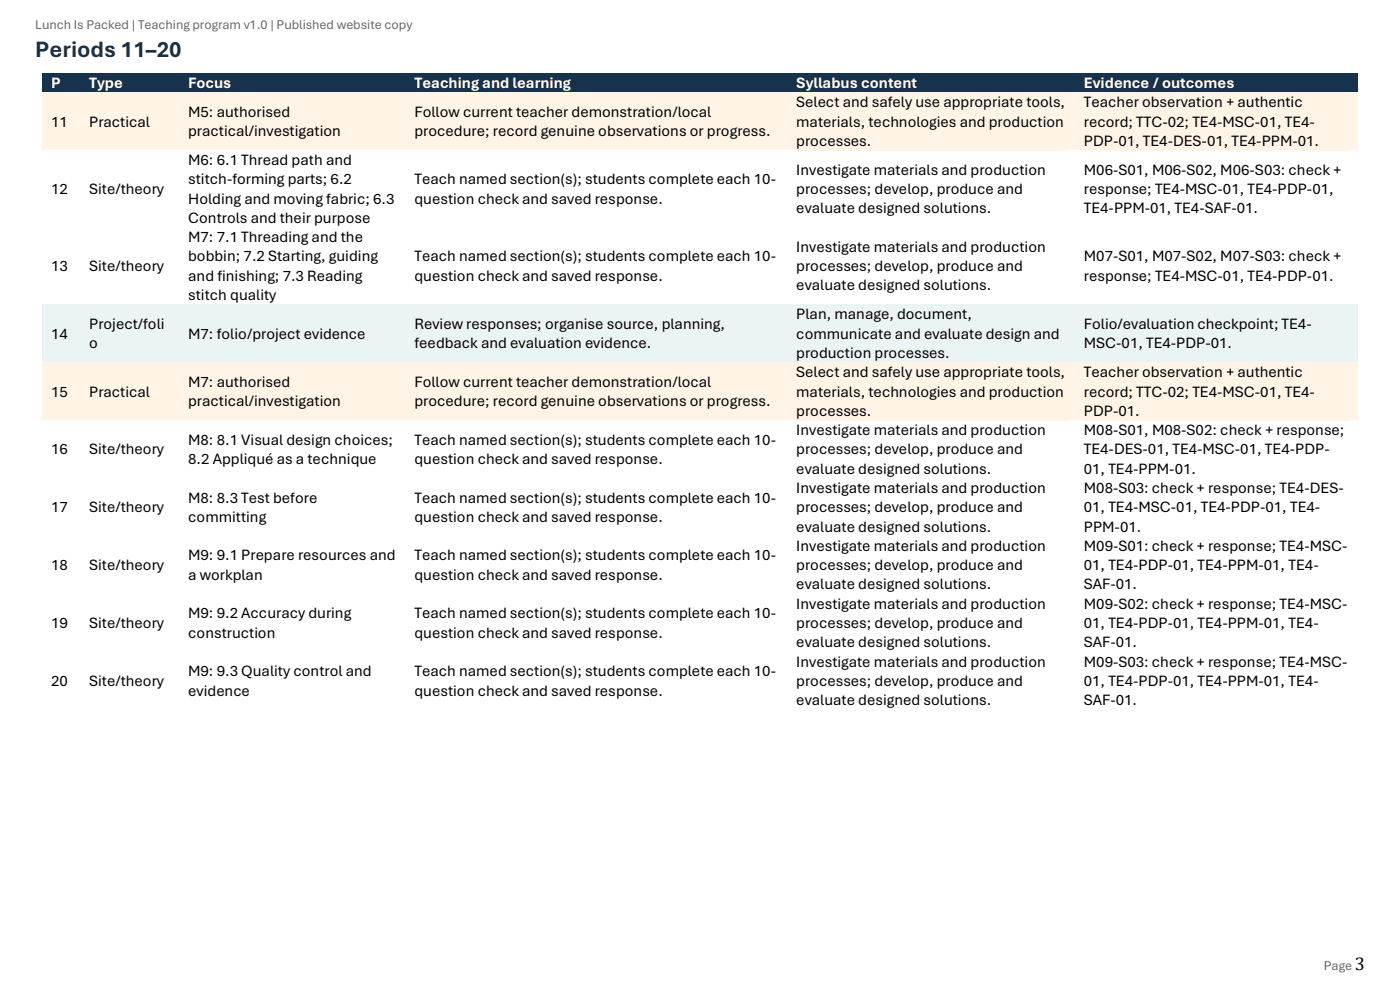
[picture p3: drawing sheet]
<svg xmlns="http://www.w3.org/2000/svg" width="297mm" height="210mm" viewBox="0 0 297 210" stroke-linecap="round" stroke-linejoin="round" font-family="sans-serif">
<defs><g id="words">
<text font-size="5" fill="#17324d" x="7.5" y="12.1">Periods 11–20</text>
<text font-size="3.9" x="287.4" y="205.7">3</text>
<g font-size="3.3" fill="#fff">
<text x="10.9" y="18.7">P</text>
<text x="18.9" y="18.7">Type</text>
<text x="39.9" y="18.7">Focus</text>
<text x="87.9" y="18.7">Teaching and learning</text>
<text x="168.9" y="18.7">Syllabus content</text>
<text x="229.9" y="18.7">Evidence / outcomes</text>
</g>
<g font-size="3.3">
<text x="168.9" y="22.7">Select and safely use appropriate tools,</text>
<text x="229.9" y="22.7">Teacher observation + authentic</text>
<text x="10.9" y="26.8">11</text>
<text x="18.9" y="26.8">Practical</text>
<text x="39.9" y="24.8">M5: authorised</text>
<text x="39.9" y="28.9">practical/investigation</text>
<text x="87.9" y="24.8">Follow current teacher demonstration/local</text>
<text x="87.9" y="28.9">procedure; record genuine observations or progress.</text>
<text x="168.9" y="26.8">materials, technologies and production</text>
<text x="229.9" y="26.8">record; TTC-02; TE4-MSC-01, TE4-</text>
<text x="39.9" y="35">M6: 6.1 Thread path and</text>
<text x="168.9" y="30.9">processes.</text>
<text x="229.9" y="30.9">PDP-01, TE4-DES-01, TE4-PPM-01.</text>
<text x="10.9" y="41.2">12</text>
<text x="18.9" y="41.2">Site/theory</text>
<text x="39.9" y="39.1">stitch-forming parts; 6.2</text>
<text x="87.9" y="39.1">Teach named section(s); students complete each 10-</text>
<text x="168.9" y="37">Investigate materials and production</text>
<text x="168.9" y="41.2">processes; develop, produce and</text>
<text x="229.9" y="37">M06-S01, M06-S02, M06-S03: check +</text>
<text x="229.9" y="41.2">response; TE4-MSC-01, TE4-PDP-01,</text>
<text x="39.9" y="43.2">Holding and moving fabric; 6.3</text>
<text x="39.9" y="47.3">Controls and their purpose</text>
<text x="87.9" y="43.2">question check and saved response.</text>
<text x="168.9" y="45.3">evaluate designed solutions.</text>
<text x="229.9" y="45.3">TE4-PPM-01, TE4-SAF-01.</text>
<text x="39.9" y="51.4">M7: 7.1 Threading and the</text>
<text x="168.9" y="53.4">Investigate materials and production</text>
<text x="10.9" y="57.5">13</text>
<text x="18.9" y="57.5">Site/theory</text>
<text x="39.9" y="55.5">bobbin; 7.2 Starting, guiding</text>
<text x="39.9" y="59.6">and finishing; 7.3 Reading</text>
<text x="87.9" y="55.5">Teach named section(s); students complete each 10-</text>
<text x="87.9" y="59.6">question check and saved response.</text>
<text x="168.9" y="57.5">processes; develop, produce and</text>
<text x="229.9" y="55.5">M07-S01, M07-S02, M07-S03: check +</text>
<text x="229.9" y="59.6">response; TE4-MSC-01, TE4-PDP-01.</text>
<text x="39.9" y="63.7">stitch quality</text>
<text x="168.9" y="61.6">evaluate designed solutions.</text>
<text x="10.9" y="71.9">14</text>
<text x="18.9" y="69.8">Project/foli</text>
<text x="39.9" y="71.9">M7: folio/project evidence</text>
<text x="87.9" y="69.8">Review responses; organise source, planning,</text>
<text x="168.9" y="67.8">Plan, manage, document,</text>
<text x="168.9" y="71.9">communicate and evaluate design and</text>
<text x="229.9" y="69.8">Folio/evaluation checkpoint; TE4-</text>
<text x="18.9" y="73.9">o</text>
<text x="87.9" y="73.9">feedback and evaluation evidence.</text>
<text x="168.9" y="75.9">production processes.</text>
<text x="229.9" y="73.9">MSC-01, TE4-PDP-01.</text>
<text x="39.9" y="82.1">M7: authorised</text>
<text x="87.9" y="82.1">Follow current teacher demonstration/local</text>
<text x="168.9" y="80">Select and safely use appropriate tools,</text>
<text x="229.9" y="80">Teacher observation + authentic</text>
<text x="10.9" y="84.1">15</text>
<text x="18.9" y="84.1">Practical</text>
<text x="39.9" y="86.2">practical/investigation</text>
<text x="87.9" y="86.2">procedure; record genuine observations or progress.</text>
<text x="168.9" y="84.1">materials, technologies and production</text>
<text x="168.9" y="88.2">processes.</text>
<text x="229.9" y="84.1">record; TTC-02; TE4-MSC-01, TE4-</text>
<text x="229.9" y="88.2">PDP-01.</text>
<text x="39.9" y="94.3">M8: 8.1 Visual design choices;</text>
<text x="87.9" y="94.3">Teach named section(s); students complete each 10-</text>
<text x="168.9" y="92.3">Investigate materials and production</text>
<text x="229.9" y="92.3">M08-S01, M08-S02: check + response;</text>
<text x="10.9" y="96.4">16</text>
<text x="18.9" y="96.4">Site/theory</text>
<text x="39.9" y="98.4">8.2 Appliqué as a technique</text>
<text x="87.9" y="98.4">question check and saved response.</text>
<text x="168.9" y="96.4">processes; develop, produce and</text>
<text x="168.9" y="100.5">evaluate designed solutions.</text>
<text x="229.9" y="96.4">TE4-DES-01, TE4-MSC-01, TE4-PDP-</text>
<text x="229.9" y="100.5">01, TE4-PPM-01.</text>
<text x="39.9" y="106.6">M8: 8.3 Test before</text>
<text x="87.9" y="106.6">Teach named section(s); students complete each 10-</text>
<text x="168.9" y="104.6">Investigate materials and production</text>
<text x="229.9" y="104.6">M08-S03: check + response; TE4-DES-</text>
<text x="10.9" y="108.7">17</text>
<text x="18.9" y="108.7">Site/theory</text>
<text x="39.9" y="110.7">committing</text>
<text x="87.9" y="110.7">question check and saved response.</text>
<text x="168.9" y="108.7">processes; develop, produce and</text>
<text x="168.9" y="112.8">evaluate designed solutions.</text>
<text x="229.9" y="108.7">01, TE4-MSC-01, TE4-PDP-01, TE4-</text>
<text x="229.9" y="112.8">PPM-01.</text>
<text x="39.9" y="118.9">M9: 9.1 Prepare resources and</text>
<text x="87.9" y="118.9">Teach named section(s); students complete each 10-</text>
<text x="168.9" y="116.9">Investigate materials and production</text>
<text x="229.9" y="116.9">M09-S01: check + response; TE4-MSC-</text>
<text x="10.9" y="120.9">18</text>
<text x="18.9" y="120.9">Site/theory</text>
<text x="39.9" y="123">a workplan</text>
<text x="87.9" y="123">question check and saved response.</text>
<text x="168.9" y="120.9">processes; develop, produce and</text>
<text x="168.9" y="125">evaluate designed solutions.</text>
<text x="229.9" y="120.9">01, TE4-PDP-01, TE4-PPM-01, TE4-</text>
<text x="229.9" y="125">SAF-01.</text>
<text x="39.9" y="131.2">M9: 9.2 Accuracy during</text>
<text x="87.9" y="131.2">Teach named section(s); students complete each 10-</text>
<text x="168.9" y="129.1">Investigate materials and production</text>
<text x="229.9" y="129.1">M09-S02: check + response; TE4-MSC-</text>
<text x="10.9" y="133.2">19</text>
<text x="18.9" y="133.2">Site/theory</text>
<text x="39.9" y="135.3">construction</text>
<text x="87.9" y="135.3">question check and saved response.</text>
<text x="168.9" y="133.2">processes; develop, produce and</text>
<text x="168.9" y="137.3">evaluate designed solutions.</text>
<text x="229.9" y="133.2">01, TE4-PDP-01, TE4-PPM-01, TE4-</text>
<text x="229.9" y="137.3">SAF-01.</text>
<text x="39.9" y="143.5">M9: 9.3 Quality control and</text>
<text x="87.9" y="143.5">Teach named section(s); students complete each 10-</text>
<text x="168.9" y="141.4">Investigate materials and production</text>
<text x="229.9" y="141.4">M09-S03: check + response; TE4-MSC-</text>
<text x="10.9" y="145.5">20</text>
<text x="18.9" y="145.5">Site/theory</text>
<text x="39.9" y="147.6">evidence</text>
<text x="87.9" y="147.6">question check and saved response.</text>
<text x="168.9" y="145.5">processes; develop, produce and</text>
<text x="168.9" y="149.6">evaluate designed solutions.</text>
<text x="229.9" y="145.5">01, TE4-PDP-01, TE4-PPM-01, TE4-</text>
<text x="229.9" y="149.6">SAF-01.</text>
</g>
<g font-size="2.8" fill="#5d6873">
<text x="7.5" y="6.1">Lunch Is Packed | Teaching program v1.0 | Published website copy</text>
<text x="280.8" y="205.7">Page</text>
</g>
</g></defs>
<g fill="#17324d">
<path d="M9 15.5h8v4.1h-8z" fill-rule="evenodd"/>
<path d="M10.9 15.5h4.2v4.1h-4.2z" fill-rule="evenodd"/>
<path d="M17 15.5h21v4.1h-21z" fill-rule="evenodd"/>
<path d="M18.9 15.5h17.2v4.1h-17.2z" fill-rule="evenodd"/>
<path d="M38 15.5h48v4.1h-48z" fill-rule="evenodd"/>
<path d="M39.9 15.5h44.2v4.1h-44.2z" fill-rule="evenodd"/>
<path d="M86 15.5h81v4.1h-81z" fill-rule="evenodd"/>
<path d="M87.9 15.5h77.2v4.1h-77.2z" fill-rule="evenodd"/>
<path d="M167 15.5h61v4.1h-61z" fill-rule="evenodd"/>
<path d="M168.9 15.5h57.2v4.1h-57.2z" fill-rule="evenodd"/>
<path d="M228 15.5h60v4.1h-60z" fill-rule="evenodd"/>
<path d="M229.9 15.5h56.2v4.1h-56.2z" fill-rule="evenodd"/>
</g>
<g fill="#fff4e5">
<path d="M9 19.6h8v12.2h-8z" fill-rule="evenodd"/>
<path d="M10.9 23.7h4.2v4.1h-4.2z" fill-rule="evenodd"/>
<path d="M17 19.6h21v12.2h-21z" fill-rule="evenodd"/>
<path d="M18.9 23.7h17.2v4.1h-17.2z" fill-rule="evenodd"/>
<path d="M38 19.6h48v12.2h-48z" fill-rule="evenodd"/>
<path d="M39.9 21.6h44.2v4.1h-44.2z" fill-rule="evenodd"/>
<path d="M39.9 25.7h44.2v4.1h-44.2z" fill-rule="evenodd"/>
<path d="M86 19.6h81v12.2h-81z" fill-rule="evenodd"/>
<path d="M87.9 21.6h77.2v4.1h-77.2z" fill-rule="evenodd"/>
<path d="M87.9 25.7h77.2v4.1h-77.2z" fill-rule="evenodd"/>
<path d="M167 19.6h61v12.2h-61z" fill-rule="evenodd"/>
<path d="M168.9 19.6h57.2v4.1h-57.2z" fill-rule="evenodd"/>
<path d="M168.9 23.7h57.2v4.1h-57.2z" fill-rule="evenodd"/>
<path d="M168.9 27.8h57.2v4h-57.2z" fill-rule="evenodd"/>
<path d="M228 19.6h60v12.2h-60z" fill-rule="evenodd"/>
<path d="M229.9 19.6h56.2v4.1h-56.2z" fill-rule="evenodd"/>
<path d="M229.9 23.7h56.2v4.1h-56.2z" fill-rule="evenodd"/>
<path d="M229.9 27.8h56.2v4h-56.2z" fill-rule="evenodd"/>
</g>
<g fill="#eaf4f5">
<path d="M9 64.6h8v12.3h-8z" fill-rule="evenodd"/>
<path d="M10.9 68.7h4.2v4.1h-4.2z" fill-rule="evenodd"/>
<path d="M17 64.6h21v12.3h-21z" fill-rule="evenodd"/>
<path d="M18.9 66.7h17.2v4h-17.2z" fill-rule="evenodd"/>
<path d="M18.9 70.7h17.2v4.1h-17.2z" fill-rule="evenodd"/>
<path d="M38 64.6h48v12.3h-48z" fill-rule="evenodd"/>
<path d="M39.9 68.7h44.2v4.1h-44.2z" fill-rule="evenodd"/>
<path d="M86 64.6h81v12.3h-81z" fill-rule="evenodd"/>
<path d="M87.9 66.7h77.2v4h-77.2z" fill-rule="evenodd"/>
<path d="M87.9 70.7h77.2v4.1h-77.2z" fill-rule="evenodd"/>
<path d="M167 64.6h61v12.3h-61z" fill-rule="evenodd"/>
<path d="M168.9 64.6h57.2v4.1h-57.2z" fill-rule="evenodd"/>
<path d="M168.9 68.7h57.2v4.1h-57.2z" fill-rule="evenodd"/>
<path d="M168.9 72.8h57.2v4.1h-57.2z" fill-rule="evenodd"/>
<path d="M228 64.6h60v12.3h-60z" fill-rule="evenodd"/>
<path d="M229.9 66.7h56.2v4h-56.2z" fill-rule="evenodd"/>
<path d="M229.9 70.7h56.2v4.1h-56.2z" fill-rule="evenodd"/>
</g>
<g fill="#fff4e5">
<path d="M9 76.9h8v12.2h-8z" fill-rule="evenodd"/>
<path d="M10.9 81h4.2v4.1h-4.2z" fill-rule="evenodd"/>
<path d="M17 76.9h21v12.2h-21z" fill-rule="evenodd"/>
<path d="M18.9 81h17.2v4.1h-17.2z" fill-rule="evenodd"/>
<path d="M38 76.9h48v12.2h-48z" fill-rule="evenodd"/>
<path d="M39.9 78.9h44.2v4.1h-44.2z" fill-rule="evenodd"/>
<path d="M39.9 83h44.2v4.1h-44.2z" fill-rule="evenodd"/>
<path d="M86 76.9h81v12.2h-81z" fill-rule="evenodd"/>
<path d="M87.9 78.9h77.2v4.1h-77.2z" fill-rule="evenodd"/>
<path d="M87.9 83h77.2v4.1h-77.2z" fill-rule="evenodd"/>
<path d="M167 76.9h61v12.2h-61z" fill-rule="evenodd"/>
<path d="M168.9 76.9h57.2v4.1h-57.2z" fill-rule="evenodd"/>
<path d="M168.9 81h57.2v4.1h-57.2z" fill-rule="evenodd"/>
<path d="M168.9 85.1h57.2v4h-57.2z" fill-rule="evenodd"/>
<path d="M228 76.9h60v12.2h-60z" fill-rule="evenodd"/>
<path d="M229.9 76.9h56.2v4.1h-56.2z" fill-rule="evenodd"/>
<path d="M229.9 81h56.2v4.1h-56.2z" fill-rule="evenodd"/>
<path d="M229.9 85.1h56.2v4h-56.2z" fill-rule="evenodd"/>
</g>
<use href="#words"/>
</svg>
